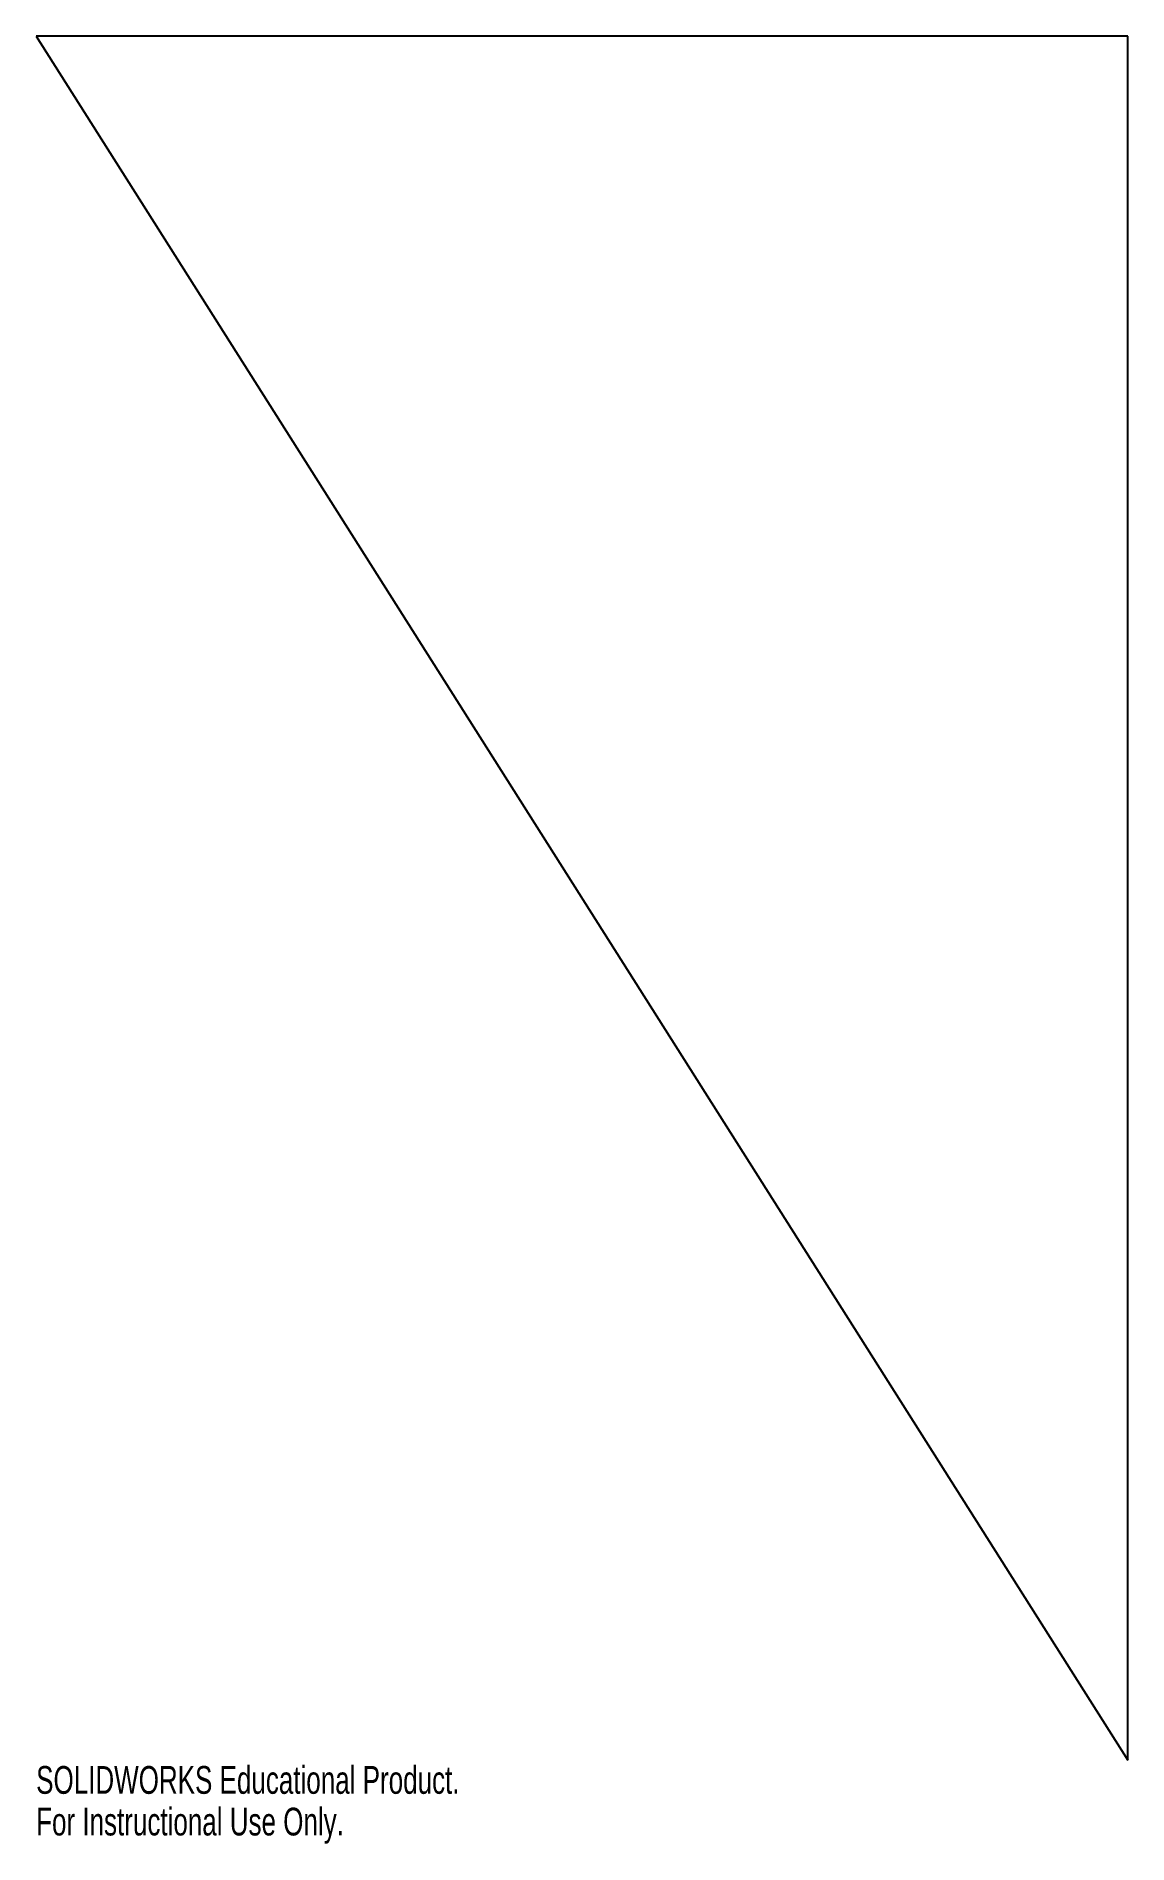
# Model space of a CAD drawing. Header units: millimetres. Extents: x 0 to 190, y -15 to 300.
import ezdxf

# ---------------------------------------------------------------- set-up
doc = ezdxf.new("R2010")
doc.units = ezdxf.units.MM
doc.layers.add('CORTE', color=7, linetype='Continuous')
doc.layers.add('INFORMACION_NO_CORTE', color=8, linetype='Continuous')
doc.styles.add('SLDTEXTSTYLE0', font='TXT', dxfattribs={"width": 0.7})

msp = doc.modelspace()

# ---------------------------------------------------------------- linework, layer by layer
at = {"layer": 'CORTE', "color": 7, "linetype": 'Continuous', "lineweight": 25}
for p, q in [((0, 300), (190, 0)), ((190, 300), (0, 300)), ((190, 0), (190, 300))]:
    msp.add_line(p, q, dxfattribs=at)

# ---------------------------------------------------------------- texts
at = {"layer": 'INFORMACION_NO_CORTE', "color": 7, "linetype": 'Continuous', "char_height": 4.8336, "attachment_point": 1, "style": 'SLDTEXTSTYLE0'}
for s, insert in [('SOLIDWORKS Educational Product.', (0, -1.02)), ('For Instructional Use Only.', (0, -8.27))]:
    msp.add_mtext(s, dxfattribs=dict(at, insert=insert))

doc.saveas('drawing.dxf')
